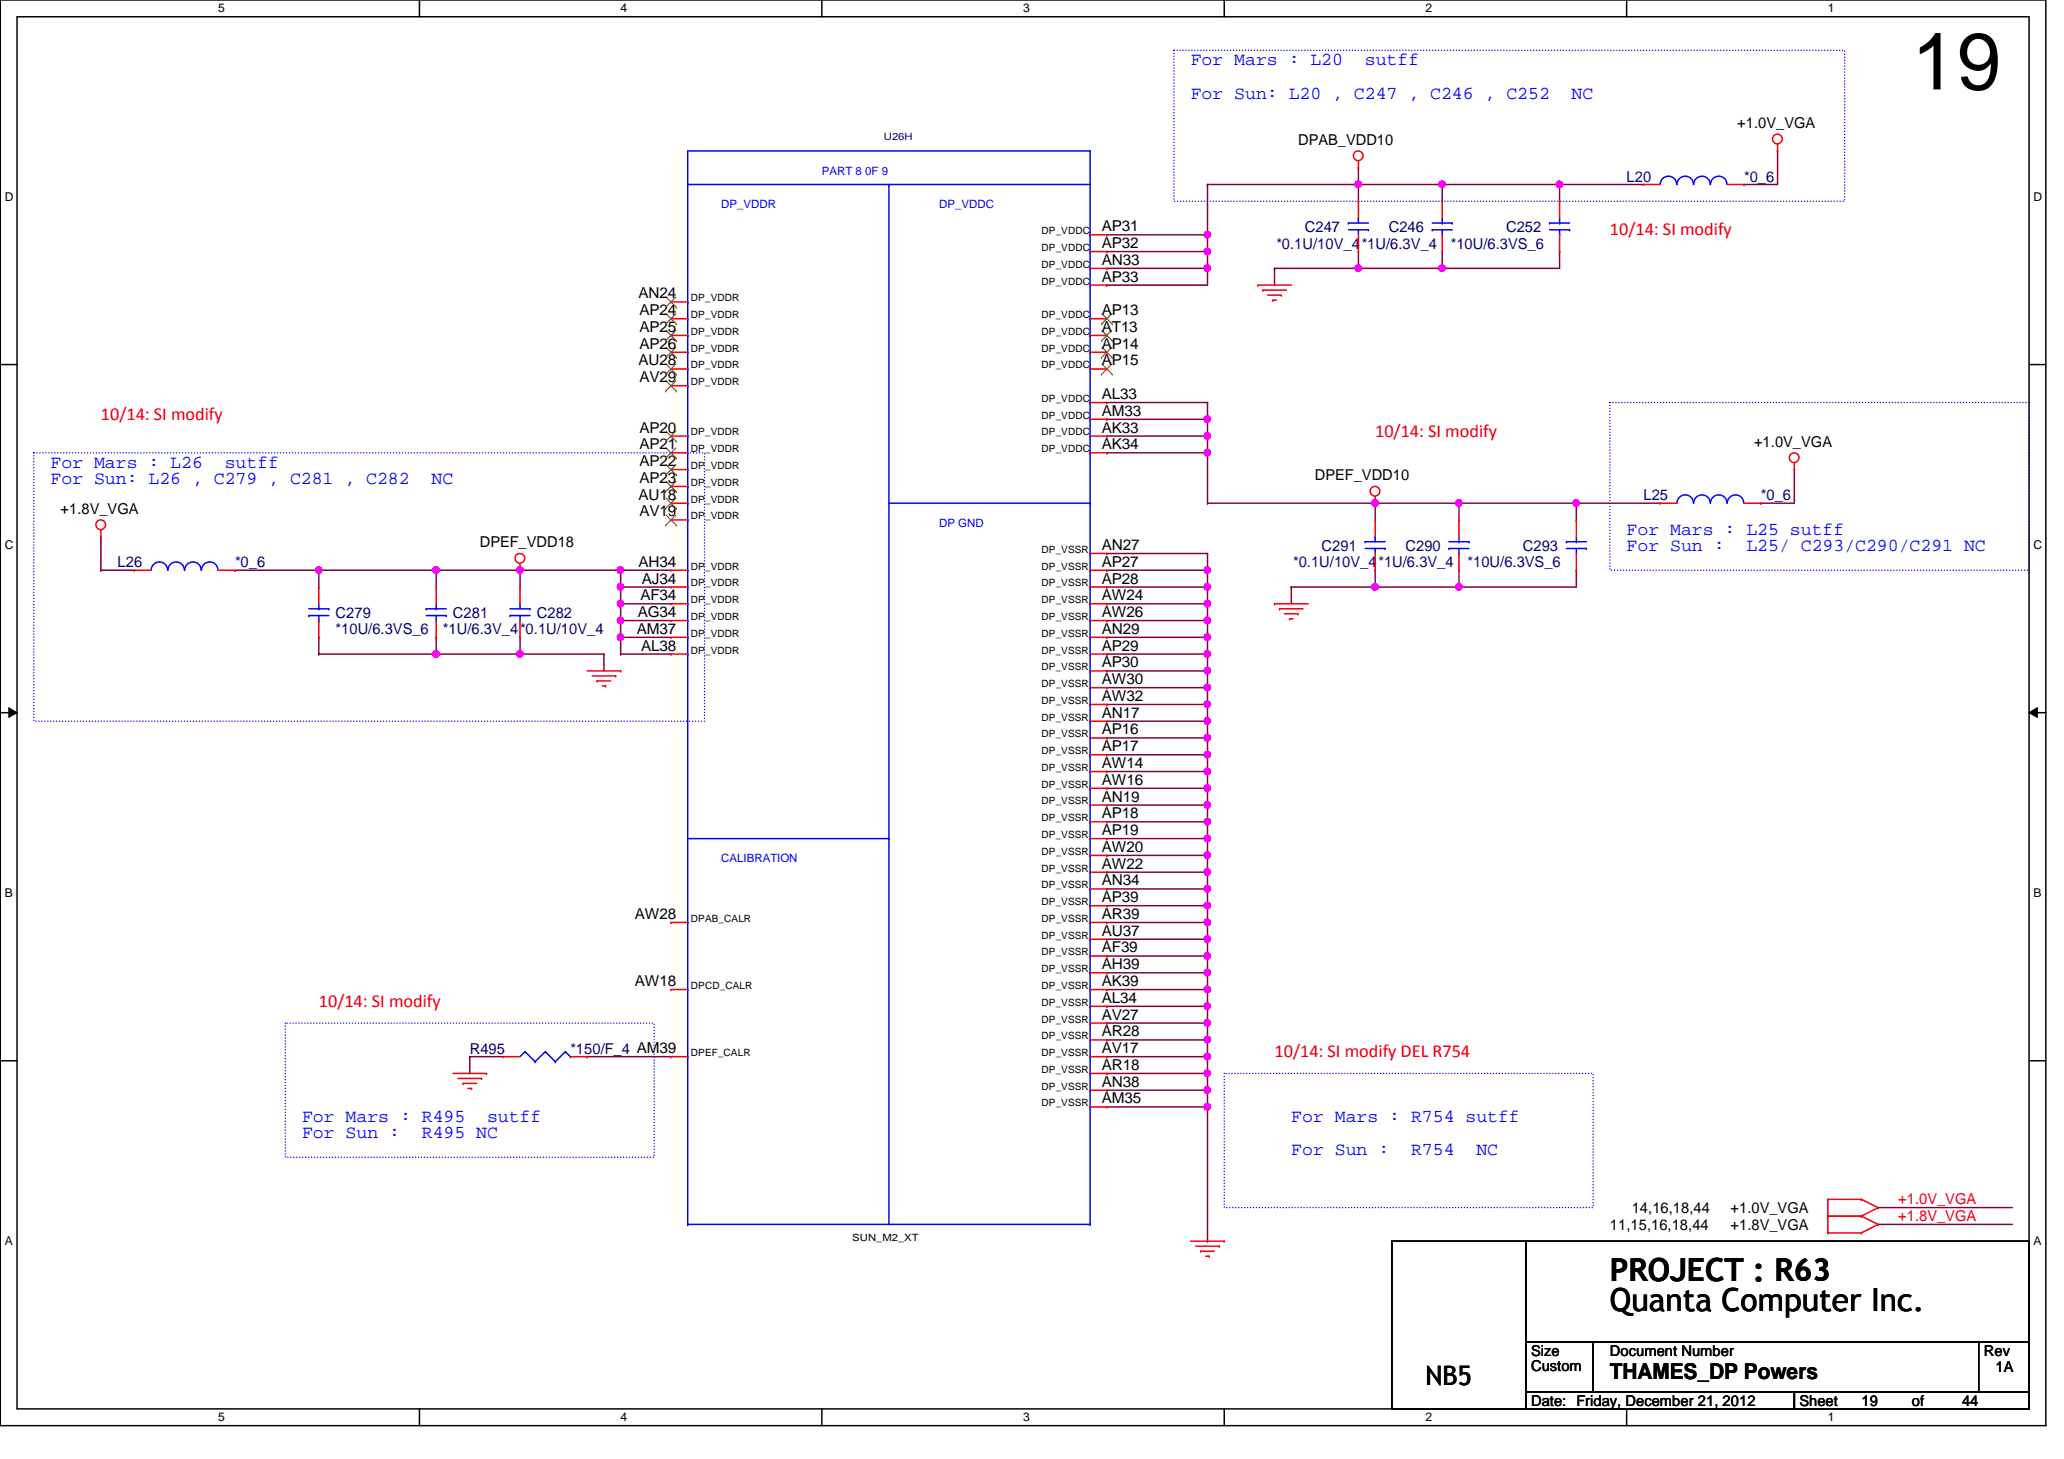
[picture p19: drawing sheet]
<svg xmlns="http://www.w3.org/2000/svg" width="297mm" height="210mm" viewBox="0 0 297 210" stroke-linecap="round" stroke-linejoin="round" font-family="sans-serif">
<defs><g id="words">
<text font-size="11.6" x="275.1" y="12.9">19</text>
<g font-size="4.6">
<text x="231.7" y="184.3">PROJECT : R63</text>
<text x="231.7" y="188.6">Quanta Computer Inc.</text>
</g>
<text font-size="3.9" x="205.1" y="199.2">NB5</text>
<text font-size="3.1" x="231.7" y="198.4">THAMES_DP Powers</text>
<g font-size="2.6" fill="#00f">
<text x="171.4" y="9.4">For Mars : L20</text>
<text x="196.4" y="9.4">sutff</text>
<text x="171.4" y="14.2">For Sun: L20 , C247 , C246 , C252</text>
<text x="226.2" y="14.2">NC</text>
<text x="7.3" y="67.3">For Mars : L26</text>
<text x="7.3" y="69.7">For Sun: L26 , C279 , C281 , C282</text>
<text x="32.3" y="67.3">sutff</text>
<text x="62.1" y="69.7">NC</text>
<text x="234.1" y="76.9">For Mars : L25 sutff</text>
<text x="234.1" y="79.3">For Sun :</text>
<text x="251.3" y="79.3">L25/ C293/C290/C291 NC</text>
<text x="43.5" y="161.4">For Mars : R495</text>
<text x="70.1" y="161.4">sutff</text>
<text x="185.8" y="161.4">For Mars : R754 sutff</text>
<text x="43.5" y="163.8">For Sun :</text>
<text x="60.7" y="163.8">R495 NC</text>
<text x="185.8" y="166.2">For Sun :</text>
<text x="203.1" y="166.2">R754</text>
<text x="212.5" y="166.2">NC</text>
</g>
<g font-size="2.6" fill="#f00">
<text x="231.7" y="33.9">10/14: SI modify</text>
<text x="14.5" y="60.4">10/14: SI modify</text>
<text x="197.9" y="62.8">10/14: SI modify</text>
<text x="45.9" y="144.9">10/14: SI modify</text>
<text x="183.4" y="152.1">10/14: SI modify DEL R754</text>
</g>
<g font-size="2.2">
<text x="186.8" y="20.8">DPAB_VDD10</text>
<text x="250" y="18.4">+1.0V_VGA</text>
<text x="158.6" y="35.7">AP32</text>
<text x="158.6" y="33.3">AP31</text>
<text x="158.6" y="40.5">AP33</text>
<text x="158.6" y="38.1">AN33</text>
<text x="91.9" y="42.9">AN24</text>
<text x="92" y="47.8">AP25</text>
<text x="92" y="45.3">AP24</text>
<text x="158.6" y="47.8">AT13</text>
<text x="158.6" y="45.3">AP13</text>
<text x="91.9" y="52.6">AU28</text>
<text x="92" y="50.2">AP26</text>
<text x="158.6" y="52.6">AP15</text>
<text x="158.6" y="50.2">AP14</text>
<text x="92" y="55">AV29</text>
<text x="158.6" y="59.8">AM33</text>
<text x="158.6" y="57.4">AL33</text>
<text x="92" y="64.6">AP21</text>
<text x="92" y="62.2">AP20</text>
<text x="158.6" y="64.6">AK34</text>
<text x="158.6" y="62.2">AK33</text>
<text x="252.4" y="64.3">+1.0V_VGA</text>
<text x="91.9" y="71.9">AU18</text>
<text x="92" y="69.5">AP23</text>
<text x="92" y="67.1">AP22</text>
<text x="189.2" y="69.1">DPEF_VDD10</text>
<text x="8.7" y="73.9">+1.8V_VGA</text>
<text x="92" y="74.3">AV19</text>
<text x="69" y="78.7">DPEF_VDD18</text>
<text x="91.9" y="81.5">AH34</text>
<text x="92.4" y="83.9">AJ34</text>
<text x="158.6" y="83.9">AP28</text>
<text x="158.6" y="81.5">AP27</text>
<text x="158.6" y="79.1">AN27</text>
<text x="91.8" y="88.8">AG34</text>
<text x="92.2" y="86.4">AF34</text>
<text x="158.6" y="88.8">AW26</text>
<text x="158.6" y="86.4">AW24</text>
<text x="91.6" y="91.2">AM37</text>
<text x="92.3" y="93.6">AL38</text>
<text x="158.6" y="93.6">AP29</text>
<text x="158.6" y="91.2">AN29</text>
<text x="158.6" y="100.8">AW32</text>
<text x="158.6" y="98.4">AW30</text>
<text x="158.6" y="96">AP30</text>
<text x="158.6" y="105.7">AP16</text>
<text x="158.6" y="103.3">AN17</text>
<text x="158.6" y="112.9">AW16</text>
<text x="158.6" y="110.5">AW14</text>
<text x="158.6" y="108.1">AP17</text>
<text x="158.6" y="117.7">AP18</text>
<text x="158.6" y="115.3">AN19</text>
<text x="158.6" y="125">AW22</text>
<text x="158.6" y="122.6">AW20</text>
<text x="158.6" y="120.1">AP19</text>
<text x="158.6" y="129.8">AP39</text>
<text x="158.6" y="127.4">AN34</text>
<text x="91.4" y="132.2">AW28</text>
<text x="158.6" y="137">AF39</text>
<text x="158.6" y="134.6">AU37</text>
<text x="158.6" y="132.2">AR39</text>
<text x="91.4" y="141.9">AW18</text>
<text x="158.6" y="141.9">AK39</text>
<text x="158.6" y="139.4">AH39</text>
<text x="158.6" y="149.1">AR28</text>
<text x="158.6" y="146.7">AV27</text>
<text x="158.6" y="144.3">AL34</text>
<text x="158.6" y="153.9">AR18</text>
<text x="158.6" y="151.5">AV17</text>
<text x="158.6" y="158.7">AM35</text>
<text x="158.6" y="156.3">AN38</text>
<text x="231.7" y="177">11,15,16,18,44</text>
<text x="234.8" y="174.5">14,16,18,44</text>
<text x="249" y="177">+1.8V_VGA</text>
<text x="249" y="174.5">+1.0V_VGA</text>
<text x="220.3" y="195">Size</text>
<text x="220.4" y="197.2">Custom</text>
<text x="231.7" y="195">Document Number</text>
<text x="285.5" y="195">Rev</text>
<text x="287.2" y="197.4">1A</text>
<text x="220.4" y="202.3">Date: Friday, December 21, 2012</text>
<text x="259" y="202.3">Sheet</text>
<text x="267.9" y="202.3">19</text>
<text x="275.1" y="202.3">of</text>
<text x="282.4" y="202.3">44</text>
</g>
<g font-size="2.2" fill="#000080">
<text x="234.1" y="26.1">L20</text>
<text x="251" y="26.1">*0_6</text>
<text x="183.7" y="35.8">*0.1U/10V_4</text>
<text x="187.8" y="33.4">C247</text>
<text x="196" y="35.8">*1U/6.3V_4</text>
<text x="199.9" y="33.4">C246</text>
<text x="208.8" y="35.8">*10U/6.3VS_6</text>
<text x="216.7" y="33.4">C252</text>
<text x="236.5" y="72">L25</text>
<text x="253.4" y="72">*0_6</text>
<text x="16.9" y="81.6">L26</text>
<text x="33.8" y="81.6">*0_6</text>
<text x="186.1" y="81.6">*0.1U/10V_4</text>
<text x="190.2" y="79.2">C291</text>
<text x="198.4" y="81.6">*1U/6.3V_4</text>
<text x="202.3" y="79.2">C290</text>
<text x="211.2" y="81.6">*10U/6.3VS_6</text>
<text x="219.2" y="79.2">C293</text>
<text x="48.3" y="88.9">C279</text>
<text x="65.2" y="88.9">C281</text>
<text x="77.3" y="88.9">C282</text>
<text x="48.3" y="91.3">*10U/6.3VS_6</text>
<text x="63.8" y="91.3">*1U/6.3V_4</text>
<text x="74.8" y="91.3">*0.1U/10V_4</text>
<text x="67.6" y="151.6">R495</text>
<text x="82.1" y="151.6">*150/F_4 AM39</text>
</g>
<g font-size="2.2" fill="#f00">
<text x="273.2" y="173.3">+1.0V_VGA</text>
<text x="273.2" y="175.7">+1.8V_VGA</text>
</g>
<g font-size="1.7">
<text x="31.4" y="1.8">5</text>
<text x="89.3" y="1.8">4</text>
<text x="147.2" y="1.8">3</text>
<text x="205.1" y="1.8">2</text>
<text x="263.1" y="1.8">1</text>
<text x=".7" y="29">D</text>
<text x="292.6" y="29">D</text>
<text x=".7" y="79">C</text>
<text x="292.6" y="79">C</text>
<text x=".7" y="129.1">B</text>
<text x="292.6" y="129.1">B</text>
<text x=".7" y="179.2">A</text>
<text x="292.6" y="179.2">A</text>
<text x="31.4" y="204.5">5</text>
<text x="89.3" y="204.5">4</text>
<text x="147.2" y="204.5">3</text>
<text x="205.1" y="204.5">2</text>
<text x="263.1" y="204.5">1</text>
</g>
<g font-size="1.7" fill="#00f">
<text x="103.8" y="30">DP_VDDR</text>
<text x="118.3" y="25.1">PART 8 0F 9</text>
<text x="135.2" y="30">DP_VDDC</text>
<text x="135.2" y="75.8">DP GND</text>
<text x="103.8" y="124.1">CALIBRATION</text>
</g>
<text font-size="1.4" fill="#000080" x="127.2" y="20.2">U26H</text>
<g font-size="1.4">
<text x="149.9" y="33.7">DP_VDDC</text>
<text x="149.9" y="40.9">DP_VDDC</text>
<text x="149.9" y="38.5">DP_VDDC</text>
<text x="149.9" y="36.1">DP_VDDC</text>
<text x="99.4" y="45.8">DP_VDDR</text>
<text x="99.4" y="43.3">DP_VDDR</text>
<text x="149.9" y="45.8">DP_VDDC</text>
<text x="99.4" y="53">DP_VDDR</text>
<text x="99.4" y="50.6">DP_VDDR</text>
<text x="99.4" y="48.2">DP_VDDR</text>
<text x="149.9" y="53">DP_VDDC</text>
<text x="149.9" y="50.6">DP_VDDC</text>
<text x="149.9" y="48.2">DP_VDDC</text>
<text x="99.4" y="55.4">DP_VDDR</text>
<text x="149.9" y="57.8">DP_VDDC</text>
<text x="99.4" y="65.1">DP_VDDR</text>
<text x="99.4" y="62.7">DP_VDDR</text>
<text x="149.9" y="65.1">DP_VDDC</text>
<text x="149.9" y="62.7">DP_VDDC</text>
<text x="149.9" y="60.2">DP_VDDC</text>
<text x="99.4" y="69.9">DP_VDDR</text>
<text x="99.4" y="67.5">DP_VDDR</text>
<text x="99.4" y="74.7">DP_VDDR</text>
<text x="99.4" y="72.3">DP_VDDR</text>
<text x="99.4" y="82">DP_VDDR</text>
<text x="149.9" y="82">DP_VSSR</text>
<text x="149.9" y="79.5">DP_VSSR</text>
<text x="99.4" y="89.2">DP_VDDR</text>
<text x="99.4" y="86.8">DP_VDDR</text>
<text x="99.4" y="84.4">DP_VDDR</text>
<text x="149.9" y="89.2">DP_VSSR</text>
<text x="149.9" y="86.8">DP_VSSR</text>
<text x="149.9" y="84.4">DP_VSSR</text>
<text x="99.4" y="94">DP_VDDR</text>
<text x="99.4" y="91.6">DP_VDDR</text>
<text x="149.9" y="94">DP_VSSR</text>
<text x="149.9" y="91.6">DP_VSSR</text>
<text x="149.9" y="101.3">DP_VSSR</text>
<text x="149.9" y="98.8">DP_VSSR</text>
<text x="149.9" y="96.4">DP_VSSR</text>
<text x="149.9" y="106.1">DP_VSSR</text>
<text x="149.9" y="103.7">DP_VSSR</text>
<text x="149.9" y="113.3">DP_VSSR</text>
<text x="149.9" y="110.9">DP_VSSR</text>
<text x="149.9" y="108.5">DP_VSSR</text>
<text x="149.9" y="118.2">DP_VSSR</text>
<text x="149.9" y="115.7">DP_VSSR</text>
<text x="149.9" y="125.4">DP_VSSR</text>
<text x="149.9" y="123">DP_VSSR</text>
<text x="149.9" y="120.6">DP_VSSR</text>
<text x="149.9" y="130.2">DP_VSSR</text>
<text x="149.9" y="127.8">DP_VSSR</text>
<text x="99.4" y="132.6">DPAB_CALR</text>
<text x="149.9" y="137.5">DP_VSSR</text>
<text x="149.9" y="135">DP_VSSR</text>
<text x="149.9" y="132.6">DP_VSSR</text>
<text x="99.4" y="142.3">DPCD_CALR</text>
<text x="149.9" y="142.3">DP_VSSR</text>
<text x="149.9" y="139.9">DP_VSSR</text>
<text x="149.9" y="149.5">DP_VSSR</text>
<text x="149.9" y="147.1">DP_VSSR</text>
<text x="149.9" y="144.7">DP_VSSR</text>
<text x="99.4" y="151.9">DPEF_CALR</text>
<text x="149.9" y="154.3">DP_VSSR</text>
<text x="149.9" y="151.9">DP_VSSR</text>
<text x="149.9" y="159.2">DP_VSSR</text>
<text x="149.9" y="156.8">DP_VSSR</text>
<text x="122.6" y="178.5">SUN_M2_XT</text>
</g>
</g></defs>
<path d="M0 0h294.4v205.1h-294.4zM2.5 2.4h289.5v200.3h-289.5z" fill="none" stroke="#000" stroke-width=".21"/>
<g fill="#fff">
<path d="M31.4 .3h.9v1.9h-.9z"/>
<path d="M31.4 202.9h.9v2h-.9z"/>
</g>
<path d="M60.4 0v2.4M60.4 202.7v2.4" fill="none" stroke="#000" stroke-width=".21"/>
<g fill="#fff">
<path d="M89.3 .3h1v1.9h-1z"/>
<path d="M89.3 202.9h1v2h-1z"/>
</g>
<path d="M118.3 0v2.4M118.3 202.7v2.4" fill="none" stroke="#000" stroke-width=".21"/>
<g fill="#fff">
<path d="M147.2 .3h1v1.9h-1z"/>
<path d="M147.2 202.9h1v2h-1z"/>
</g>
<path d="M176.2 0v2.4M176.2 202.7v2.4" fill="none" stroke="#000" stroke-width=".21"/>
<g fill="#fff">
<path d="M205.1 .3h1v1.9h-1z"/>
<path d="M205.1 202.9h1v2h-1z"/>
</g>
<path d="M234.1 0v2.4M234.1 202.7v2.4" fill="none" stroke="#000" stroke-width=".21"/>
<g fill="#fff">
<path d="M263.1 .3h.9v1.9h-.9z"/>
<path d="M263.1 202.9h.9v2h-.9z"/>
<path d="M.7 27.4h1.2v1.9h-1.2z"/>
<path d="M292.6 27.4h1.3v1.9h-1.3z"/>
<path d="M.7 77.5h1.2v1.9h-1.2z"/>
<path d="M292.6 77.5h1.3v1.9h-1.3z"/>
</g>
<path d="M0 52.5h2.5M292 52.5h2.4" fill="none" stroke="#000" stroke-width=".21"/>
<g fill="#fff">
<path d="M.7 127.6h1.1v1.9h-1.1z"/>
<path d="M292.6 127.6h1.2v1.9h-1.2z"/>
</g>
<path d="M0 102.5h2.5M292 102.5h2.4" fill="none" stroke="#000" stroke-width=".21"/>
<path d="M1.3 101.8l1.2 .7-1.2 .7zM292 102.5l1.2-.7v1.4z" fill="#000"/>
<path d="M1.3 101.8l1.2 .7-1.2 .7zM292 102.5l1.2-.7v1.4z" fill="none" stroke="#000" stroke-width=".14"/>
<g fill="#fff">
<path d="M.7 177.6h1.1v1.9h-1.1z"/>
<path d="M292.6 177.6h1.2v1.9h-1.2z"/>
</g>
<path d="M0 152.6h2.5M292 152.6h2.4" fill="none" stroke="#000" stroke-width=".21"/>
<path d="M168.9 7.2h96.6v21.8h-96.6zM231.7 57.9h60.3v24.1h-60.3zM4.9 65.2h96.5v38.6h-96.5zM41.1 147.2h53v19.3h-53zM176.2 154.4h53.1v19.3h-53.1z" fill="none" stroke="#00f" stroke-width=".21" stroke-dasharray="0 .4"/>
<path d="M89.3 84.5h.1M89.3 86.9h.1M89.3 84.5h7.3M89.3 86.9h7.3M67.6 152h4.8M67.6 152h.1M67.6 152v2.4M84.5 152h12.1M84.5 152h.1" fill="none" stroke="#800040" stroke-width=".21"/>
<circle cx="89.3" cy="86.8" r=".45" fill="#f0f"/>
<circle cx="89.3" cy="86.8" r=".45" fill="none" stroke="#f0f" stroke-width=".21"/>
<path d="M45.9 82h.1M45.9 82v2.5M62.8 82h.1M62.8 82h12M89.3 89.3h.1M89.3 91.7h.1M89.3 94.1h.1M89.3 89.3h7.3M89.3 91.7h7.3M89.3 94.1h7.3" fill="none" stroke="#800040" stroke-width=".21"/>
<circle cx="62.7" cy="82" r=".45" fill="#f0f"/>
<circle cx="62.7" cy="82" r=".45" fill="none" stroke="#f0f" stroke-width=".21"/>
<path d="M45.9 91.7h.1M45.9 91.7v2.4M62.8 82h.1M62.8 82v2.5M74.8 94.1h12.1M74.8 82h.1M74.8 94.1h.1M74.8 82v2.5" fill="none" stroke="#800040" stroke-width=".21"/>
<circle cx="74.8" cy="94.1" r=".45" fill="#f0f"/>
<circle cx="74.8" cy="94.1" r=".45" fill="none" stroke="#f0f" stroke-width=".21"/>
<path d="M62.8 91.7h.1M62.8 91.7v2.4M74.8 91.7h.1M74.8 91.7v2.4" fill="none" stroke="#800040" stroke-width=".21"/>
<circle cx="62.7" cy="94.1" r=".45" fill="#f0f"/>
<circle cx="62.7" cy="94.1" r=".45" fill="none" stroke="#f0f" stroke-width=".21"/>
<path d="M45.9 94.1h16.9M45.9 82h16.9M45.9 94.1h.1M45.9 82h.1M74.8 82h14.5M74.8 82h.1" fill="none" stroke="#800040" stroke-width=".21"/>
<circle cx="89.3" cy="82" r=".45" fill="#f0f"/>
<circle cx="89.3" cy="82" r=".45" fill="none" stroke="#f0f" stroke-width=".21"/>
<circle cx="74.8" cy="82" r=".45" fill="#f0f"/>
<circle cx="74.8" cy="82" r=".45" fill="none" stroke="#f0f" stroke-width=".21"/>
<path d="M86.9 94.1h.1M86.9 94.1v2.4M89.3 91.7h.1M89.3 82h.1M89.3 89.3h.1M89.3 89.3v4.8M89.3 82h7.3" fill="none" stroke="#800040" stroke-width=".21"/>
<circle cx="89.3" cy="91.7" r=".45" fill="#f0f"/>
<circle cx="89.3" cy="91.7" r=".45" fill="none" stroke="#f0f" stroke-width=".21"/>
<circle cx="89.3" cy="89.3" r=".45" fill="#f0f"/>
<circle cx="89.3" cy="89.3" r=".45" fill="none" stroke="#f0f" stroke-width=".21"/>
<path d="M89.3 86.9h.1M89.3 84.5h.1M89.3 82h.1M89.3 82v7.3" fill="none" stroke="#800040" stroke-width=".21"/>
<circle cx="89.3" cy="84.4" r=".45" fill="#f0f"/>
<circle cx="89.3" cy="84.4" r=".45" fill="none" stroke="#f0f" stroke-width=".21"/>
<path d="M33.8 82h.1M33.8 82h12.1M62.8 94.1h.1M62.8 94.1h12" fill="none" stroke="#800040" stroke-width=".21"/>
<circle cx="45.9" cy="82" r=".45" fill="#f0f"/>
<circle cx="45.9" cy="82" r=".45" fill="none" stroke="#f0f" stroke-width=".21"/>
<path d="M14.5 77.2h.1M14.5 77.2v4.8M159.3 79.6h.1M159.3 79.6h14.5M14.5 82h.1M14.5 82h4.8M159.3 82h.1M159.3 82h14.5" fill="none" stroke="#800040" stroke-width=".21"/>
<circle cx="173.7" cy="82" r=".45" fill="#f0f"/>
<circle cx="173.7" cy="82" r=".45" fill="none" stroke="#f0f" stroke-width=".21"/>
<path d="M159.3 84.5h.1M159.3 84.5h14.5" fill="none" stroke="#800040" stroke-width=".21"/>
<circle cx="173.7" cy="84.4" r=".45" fill="#f0f"/>
<circle cx="173.7" cy="84.4" r=".45" fill="none" stroke="#f0f" stroke-width=".21"/>
<path d="M159.3 86.9h.1M159.3 89.3h.1M159.3 91.7h.1M159.3 94.1h.1M159.3 86.9h14.5M159.3 89.3h14.5M159.3 91.7h14.5M159.3 94.1h14.5" fill="none" stroke="#800040" stroke-width=".21"/>
<circle cx="173.7" cy="94.1" r=".45" fill="#f0f"/>
<circle cx="173.7" cy="94.1" r=".45" fill="none" stroke="#f0f" stroke-width=".21"/>
<path d="M159.3 96.5h.1M159.3 98.9h.1M159.3 96.5h14.5M159.3 98.9h14.5" fill="none" stroke="#800040" stroke-width=".21"/>
<circle cx="173.7" cy="98.9" r=".45" fill="#f0f"/>
<circle cx="173.7" cy="98.9" r=".45" fill="none" stroke="#f0f" stroke-width=".21"/>
<path d="M159.3 101.3h.1M159.3 103.8h.1M159.3 106.2h.1M159.3 108.6h.1M159.3 111h.1M159.3 101.3h14.5M159.3 103.8h14.5M159.3 106.2h14.5M159.3 108.6h14.5M159.3 111h14.5" fill="none" stroke="#800040" stroke-width=".21"/>
<circle cx="173.7" cy="111" r=".45" fill="#f0f"/>
<circle cx="173.7" cy="111" r=".45" fill="none" stroke="#f0f" stroke-width=".21"/>
<path d="M159.3 113.4h.1M159.3 115.8h.1M159.3 118.2h.1M159.3 113.4h14.5M159.3 115.8h14.5M159.3 118.2h14.5" fill="none" stroke="#800040" stroke-width=".21"/>
<circle cx="173.7" cy="118.2" r=".45" fill="#f0f"/>
<circle cx="173.7" cy="118.2" r=".45" fill="none" stroke="#f0f" stroke-width=".21"/>
<path d="M159.3 120.6h.1M159.3 123.1h.1M159.3 120.6h14.5M159.3 123.1h14.5" fill="none" stroke="#800040" stroke-width=".21"/>
<circle cx="173.7" cy="123" r=".45" fill="#f0f"/>
<circle cx="173.7" cy="123" r=".45" fill="none" stroke="#f0f" stroke-width=".21"/>
<path d="M159.3 125.5h.1M159.3 127.9h.1M159.3 130.3h.1M159.3 132.7h.1M159.3 135.1h.1M159.3 137.5h.1M159.3 125.5h14.5M159.3 127.9h14.5M159.3 130.3h14.5M159.3 132.7h14.5M159.3 135.1h14.5M159.3 137.5h14.5" fill="none" stroke="#800040" stroke-width=".21"/>
<circle cx="173.7" cy="137.5" r=".45" fill="#f0f"/>
<circle cx="173.7" cy="137.5" r=".45" fill="none" stroke="#f0f" stroke-width=".21"/>
<path d="M159.3 140h.1M159.3 140h14.5M159.3 142.4h.1M159.3 144.8h.1M159.3 147.2h.1M159.3 149.6h.1M159.3 142.4h14.5M159.3 144.8h14.5M159.3 147.2h14.5M159.3 149.6h14.5" fill="none" stroke="#800040" stroke-width=".21"/>
<circle cx="173.7" cy="149.6" r=".45" fill="#f0f"/>
<circle cx="173.7" cy="149.6" r=".45" fill="none" stroke="#f0f" stroke-width=".21"/>
<path d="M159.3 152h.1M159.3 152h14.5" fill="none" stroke="#800040" stroke-width=".21"/>
<circle cx="173.7" cy="152" r=".45" fill="#f0f"/>
<circle cx="173.7" cy="152" r=".45" fill="none" stroke="#f0f" stroke-width=".21"/>
<path d="M183.4 38.6h.1M183.4 38.6h12.1M159.3 154.4h.1M159.3 156.8h.1M159.3 154.4h14.5M159.3 156.8h14.5" fill="none" stroke="#800040" stroke-width=".21"/>
<circle cx="195.5" cy="38.6" r=".45" fill="#f0f"/>
<circle cx="195.5" cy="38.6" r=".45" fill="none" stroke="#f0f" stroke-width=".21"/>
<path d="M185.8 84.5h12.1M185.8 84.5h.1" fill="none" stroke="#800040" stroke-width=".21"/>
<circle cx="197.9" cy="84.4" r=".45" fill="#f0f"/>
<circle cx="197.9" cy="84.4" r=".45" fill="none" stroke="#f0f" stroke-width=".21"/>
<g fill="none" stroke="#800040" stroke-width=".21">
<path d="M197.9 72.4h.1M197.9 72.4v2.4M197.9 72.4h12.1M210 72.4h.1M210 72.4v2.4M226.9 72.4h.1M226.9 72.4v2.4M197.9 82h.1M197.9 82v2.5M210 82h.1M210 84.5h.1M210 82v2.5"/>
<path d="M226.9 82h.1M226.9 82v2.5h-16.9"/>
</g>
<circle cx="209.9" cy="84.4" r=".45" fill="#f0f"/>
<circle cx="209.9" cy="84.4" r=".45" fill="none" stroke="#f0f" stroke-width=".21"/>
<path d="M173.8 72.4h24.1M173.8 72.4h.1M226.9 72.4h.1M226.9 72.4h12" fill="none" stroke="#800040" stroke-width=".21"/>
<circle cx="197.9" cy="72.4" r=".45" fill="#f0f"/>
<circle cx="197.9" cy="72.4" r=".45" fill="none" stroke="#f0f" stroke-width=".21"/>
<path d="M207.6 38.6h16.8M207.6 38.6h.1M224.4 26.5h.1M224.4 26.5v2.5M185.8 84.5h.1M185.8 84.5v2.4" fill="none" stroke="#800040" stroke-width=".21"/>
<circle cx="207.5" cy="38.6" r=".45" fill="#f0f"/>
<circle cx="207.5" cy="38.6" r=".45" fill="none" stroke="#f0f" stroke-width=".21"/>
<path d="M173.8 26.5h33.8M173.8 26.5h.1M195.5 26.5h.1M195.5 26.5v2.5M224.4 26.5h.1M224.4 26.5h12.1M251 26.5h4.8M251 26.5h.1" fill="none" stroke="#800040" stroke-width=".21"/>
<circle cx="195.5" cy="26.5" r=".45" fill="#f0f"/>
<circle cx="195.5" cy="26.5" r=".45" fill="none" stroke="#f0f" stroke-width=".21"/>
<g fill="none" stroke="#800040" stroke-width=".21">
<path d="M183.4 38.6h.1M183.4 38.6v2.4M195.5 36.2h.1M195.5 24.1h.1M195.5 24.1v2.4M195.5 36.2v2.4M207.6 26.5h16.8M207.6 26.5h.1M207.6 36.2h.1M207.6 26.5v2.5M207.6 36.2v2.4M224.4 36.2h.1"/>
<path d="M224.4 36.2v2.4M255.8 21.7h.1M255.8 21.7v4.8M253.4 72.4h.1M258.2 67.6h.1M258.2 67.6v4.8h-4.8"/>
</g>
<circle cx="224.4" cy="26.5" r=".45" fill="#f0f"/>
<circle cx="224.4" cy="26.5" r=".45" fill="none" stroke="#f0f" stroke-width=".21"/>
<circle cx="207.5" cy="26.5" r=".45" fill="#f0f"/>
<circle cx="207.5" cy="26.5" r=".45" fill="none" stroke="#f0f" stroke-width=".21"/>
<path d="M159.3 33.8h.1M159.3 36.2h.1M159.3 38.6h.1M159.3 38.6h14.5M159.3 33.8h14.5M159.3 36.2h14.5M195.5 38.6h.1M195.5 38.6h12.1" fill="none" stroke="#800040" stroke-width=".21"/>
<circle cx="173.7" cy="38.6" r=".45" fill="#f0f"/>
<circle cx="173.7" cy="38.6" r=".45" fill="none" stroke="#f0f" stroke-width=".21"/>
<g fill="none" stroke="#800040" stroke-width=".21">
<path d="M173.8 38.6h.1M173.8 26.5h.1M173.8 38.6v2.4h-14.5M173.8 26.5v7.3M159.3 41h.1M159.3 57.9h.1M159.3 57.9h14.5M159.3 60.3h.1M159.3 62.7h.1M159.3 65.2h.1M159.3 60.3h14.5M159.3 62.7h14.5"/>
<path d="M159.3 65.2h14.5"/>
</g>
<circle cx="173.7" cy="33.8" r=".45" fill="#f0f"/>
<circle cx="173.7" cy="33.8" r=".45" fill="none" stroke="#f0f" stroke-width=".21"/>
<path d="M173.8 36.2h.1M173.8 33.8h.1M173.8 33.8v4.8" fill="none" stroke="#800040" stroke-width=".21"/>
<circle cx="173.7" cy="36.2" r=".45" fill="#f0f"/>
<circle cx="173.7" cy="36.2" r=".45" fill="none" stroke="#f0f" stroke-width=".21"/>
<path d="M210 72.4h.1M210 72.4h16.9M197.9 84.5h.1M197.9 84.5h12.1" fill="none" stroke="#800040" stroke-width=".21"/>
<circle cx="226.8" cy="72.4" r=".45" fill="#f0f"/>
<circle cx="226.8" cy="72.4" r=".45" fill="none" stroke="#f0f" stroke-width=".21"/>
<circle cx="209.9" cy="72.4" r=".45" fill="#f0f"/>
<circle cx="209.9" cy="72.4" r=".45" fill="none" stroke="#f0f" stroke-width=".21"/>
<path d="M173.8 57.9h.1M173.8 57.9v2.4" fill="none" stroke="#800040" stroke-width=".21"/>
<circle cx="173.7" cy="60.3" r=".45" fill="#f0f"/>
<circle cx="173.7" cy="60.3" r=".45" fill="none" stroke="#f0f" stroke-width=".21"/>
<path d="M173.8 62.7h.1M173.8 62.7v2.5" fill="none" stroke="#800040" stroke-width=".21"/>
<circle cx="173.7" cy="65.1" r=".45" fill="#f0f"/>
<circle cx="173.7" cy="65.1" r=".45" fill="none" stroke="#f0f" stroke-width=".21"/>
<circle cx="173.7" cy="62.7" r=".45" fill="#f0f"/>
<circle cx="173.7" cy="62.7" r=".45" fill="none" stroke="#f0f" stroke-width=".21"/>
<path d="M173.8 65.2h.1M173.8 65.2v7.2M173.8 82h.1M173.8 82v2.5M173.8 115.8h.1M173.8 115.8v2.4M173.8 137.5h.1M173.8 137.5v2.5M173.8 154.4h.1M173.8 154.4v2.4" fill="none" stroke="#800040" stroke-width=".21"/>
<circle cx="173.7" cy="156.8" r=".45" fill="#f0f"/>
<circle cx="173.7" cy="156.8" r=".45" fill="none" stroke="#f0f" stroke-width=".21"/>
<circle cx="173.7" cy="154.4" r=".45" fill="#f0f"/>
<circle cx="173.7" cy="154.4" r=".45" fill="none" stroke="#f0f" stroke-width=".21"/>
<path d="M173.8 125.5h.1M173.8 125.5v2.4M173.8 152h.1M173.8 152v2.4" fill="none" stroke="#800040" stroke-width=".21"/>
<circle cx="173.7" cy="125.4" r=".45" fill="#f0f"/>
<circle cx="173.7" cy="125.4" r=".45" fill="none" stroke="#f0f" stroke-width=".21"/>
<path d="M173.8 60.3h.1M173.8 60.3v2.4M173.8 98.9h.1M173.8 98.9v2.4M173.8 108.6h.1M173.8 108.6v2.4M173.8 140h.1M173.8 140v2.4" fill="none" stroke="#800040" stroke-width=".21"/>
<circle cx="173.7" cy="142.3" r=".45" fill="#f0f"/>
<circle cx="173.7" cy="142.3" r=".45" fill="none" stroke="#f0f" stroke-width=".21"/>
<circle cx="173.7" cy="139.9" r=".45" fill="#f0f"/>
<circle cx="173.7" cy="139.9" r=".45" fill="none" stroke="#f0f" stroke-width=".21"/>
<path d="M173.8 130.3h.1M173.8 130.3v2.4" fill="none" stroke="#800040" stroke-width=".21"/>
<circle cx="173.7" cy="132.7" r=".45" fill="#f0f"/>
<circle cx="173.7" cy="132.7" r=".45" fill="none" stroke="#f0f" stroke-width=".21"/>
<circle cx="173.7" cy="130.3" r=".45" fill="#f0f"/>
<circle cx="173.7" cy="130.3" r=".45" fill="none" stroke="#f0f" stroke-width=".21"/>
<path d="M173.8 111h.1M173.8 106.2h.1M173.8 106.2v2.4M173.8 111v2.4M173.8 123.1h.1M173.8 123.1v2.4" fill="none" stroke="#800040" stroke-width=".21"/>
<circle cx="173.7" cy="108.6" r=".45" fill="#f0f"/>
<circle cx="173.7" cy="108.6" r=".45" fill="none" stroke="#f0f" stroke-width=".21"/>
<path d="M173.8 96.5h.1M173.8 91.7h.1M173.8 91.7v2.4M173.8 96.5v2.4" fill="none" stroke="#800040" stroke-width=".21"/>
<circle cx="173.7" cy="91.7" r=".45" fill="#f0f"/>
<circle cx="173.7" cy="91.7" r=".45" fill="none" stroke="#f0f" stroke-width=".21"/>
<path d="M173.8 79.6h.1M173.8 79.6v2.4M173.8 84.5h.1M173.8 89.3h.1M173.8 84.5v2.4M173.8 89.3v2.4M173.8 132.7h.1M173.8 132.7v2.4M173.8 159.3h.1M173.8 142.4h.1M173.8 142.4v2.4M173.8 156.8v2.5" fill="none" stroke="#800040" stroke-width=".21"/>
<circle cx="173.7" cy="135.1" r=".45" fill="#f0f"/>
<circle cx="173.7" cy="135.1" r=".45" fill="none" stroke="#f0f" stroke-width=".21"/>
<path d="M173.8 118.2h.1M173.8 118.2v2.4" fill="none" stroke="#800040" stroke-width=".21"/>
<circle cx="173.7" cy="120.6" r=".45" fill="#f0f"/>
<circle cx="173.7" cy="120.6" r=".45" fill="none" stroke="#f0f" stroke-width=".21"/>
<path d="M173.8 113.4h.1M173.8 113.4v2.4" fill="none" stroke="#800040" stroke-width=".21"/>
<circle cx="173.7" cy="115.8" r=".45" fill="#f0f"/>
<circle cx="173.7" cy="115.8" r=".45" fill="none" stroke="#f0f" stroke-width=".21"/>
<circle cx="173.7" cy="113.4" r=".45" fill="#f0f"/>
<circle cx="173.7" cy="113.4" r=".45" fill="none" stroke="#f0f" stroke-width=".21"/>
<path d="M173.8 103.8h.1M173.8 103.8v2.4M173.8 149.6h.1M173.8 149.6v2.4" fill="none" stroke="#800040" stroke-width=".21"/>
<circle cx="173.7" cy="106.1" r=".45" fill="#f0f"/>
<circle cx="173.7" cy="106.1" r=".45" fill="none" stroke="#f0f" stroke-width=".21"/>
<circle cx="173.7" cy="103.7" r=".45" fill="#f0f"/>
<circle cx="173.7" cy="103.7" r=".45" fill="none" stroke="#f0f" stroke-width=".21"/>
<path d="M173.8 101.3h.1M173.8 101.3v2.5" fill="none" stroke="#800040" stroke-width=".21"/>
<circle cx="173.7" cy="101.3" r=".45" fill="#f0f"/>
<circle cx="173.7" cy="101.3" r=".45" fill="none" stroke="#f0f" stroke-width=".21"/>
<path d="M173.8 94.1h.1M173.8 94.1v2.4" fill="none" stroke="#800040" stroke-width=".21"/>
<circle cx="173.7" cy="96.5" r=".45" fill="#f0f"/>
<circle cx="173.7" cy="96.5" r=".45" fill="none" stroke="#f0f" stroke-width=".21"/>
<path d="M173.8 86.9h.1M173.8 86.9v2.4M173.8 120.6h.1M173.8 120.6v2.5M173.8 147.2h.1M173.8 147.2v2.4" fill="none" stroke="#800040" stroke-width=".21"/>
<circle cx="173.7" cy="89.3" r=".45" fill="#f0f"/>
<circle cx="173.7" cy="89.3" r=".45" fill="none" stroke="#f0f" stroke-width=".21"/>
<circle cx="173.7" cy="86.8" r=".45" fill="#f0f"/>
<circle cx="173.7" cy="86.8" r=".45" fill="none" stroke="#f0f" stroke-width=".21"/>
<path d="M173.8 144.8h.1M173.8 144.8v2.4" fill="none" stroke="#800040" stroke-width=".21"/>
<circle cx="173.7" cy="147.2" r=".45" fill="#f0f"/>
<circle cx="173.7" cy="147.2" r=".45" fill="none" stroke="#f0f" stroke-width=".21"/>
<circle cx="173.7" cy="144.8" r=".45" fill="#f0f"/>
<circle cx="173.7" cy="144.8" r=".45" fill="none" stroke="#f0f" stroke-width=".21"/>
<path d="M173.8 127.9h.1M173.8 127.9v2.4" fill="none" stroke="#800040" stroke-width=".21"/>
<circle cx="173.7" cy="127.9" r=".45" fill="#f0f"/>
<circle cx="173.7" cy="127.9" r=".45" fill="none" stroke="#f0f" stroke-width=".21"/>
<path d="M173.8 159.3v19.3M173.8 178.6h.1M270.3 176.1h.1M270.3 173.7h.1M270.3 176.1h19.3M270.3 173.7h19.3" fill="none" stroke="#800040" stroke-width=".21"/>
<circle cx="173.7" cy="159.2" r=".45" fill="#f0f"/>
<circle cx="173.7" cy="159.2" r=".45" fill="none" stroke="#f0f" stroke-width=".21"/>
<path d="M173.8 135.1h.1M173.8 135.1v2.4M159.3 159.3h14.5M173.8 159.3h.1" fill="none" stroke="#800040" stroke-width=".21"/>
<g fill="none" stroke="#f00" stroke-width=".21">
<path d="M156.9 38.6h2.4M156.9 36.2h2.4M156.9 33.8h2.4M159.3 38.6h.1M159.3 36.2h.1M159.3 33.8h.1M195.5 24.1h.1M195.5 36.2h.1M195.5 29h.1M195.5 23.2v.9M195.5 29v2.4M195.5 33.8v2.4"/>
<path d="M207.6 29h.1M207.6 36.2h.1M207.6 29v2.4M207.6 33.8v2.4M224.4 29h.1M224.4 36.2h.1M224.4 29v2.4M224.4 33.8v2.4M236.5 26.5h.1M236.5 26.5h2.4M248.6 26.5h2.4M251 26.5h.1"/>
<path d="M255.8 21.7h.1M255.8 20.7v1M96.6 55.5h2.4M96.6 53.1h2.4M96.6 50.7h2.4M96.6 48.3h2.4M96.6 45.8h2.4M96.6 43.4h2.4M96.6 55.5h.1M96.6 53.1h.1M96.6 50.7h.1M96.6 48.3h.1"/>
<path d="M96.6 45.8h.1M96.6 43.4h.1M156.9 41h2.4M156.9 53.1h2.4M156.9 50.7h2.4M156.9 48.3h2.4M156.9 45.8h2.4M156.9 57.9h2.4M159.3 57.9h.1M159.3 53.1h.1M159.3 50.7h.1M159.3 48.3h.1"/>
<path d="M159.3 45.8h.1M159.3 41h.1M181 41h.1M181 41h4.8M181.7 41.7h3.4M181.7 41.7h.1M182.5 42.5h1.9M183.2 43.2h.5M183.2 43.2h.1M184.4 42.5h.1M14.5 77.2h.1M14.5 76.2v1"/>
<path d="M96.6 72.4h2.4M96.6 74.8h2.4M96.6 70h2.4M96.6 67.6h2.4M96.6 65.2h2.4M96.6 62.7h2.4M96.6 74.8h.1M96.6 72.4h.1M96.6 70h.1M96.6 67.6h.1M96.6 65.2h.1M96.6 62.7h.1"/>
<path d="M156.9 65.2h2.4M156.9 62.7h2.4M156.9 79.6h2.4M156.9 60.3h2.4M159.3 79.6h.1M159.3 65.2h.1M159.3 62.7h.1M159.3 60.3h.1M197.9 72.4h.1M197.9 74.8h.1M197.9 71.4v1M197.9 74.8v2.4"/>
<path d="M197.9 79.6v2.4M210 74.8h.1M210 74.8v2.4M210 79.6v2.4M226.9 74.8h.1M226.9 74.8v2.4M226.9 79.6v2.4M238.9 72.4h2.4M238.9 72.4h.1M251 72.4h2.4M253.4 72.4h.1M258.2 67.6h.1"/>
<path d="M258.2 66.6v1M19.3 82h.1M19.3 82h2.5M31.4 82h2.4M33.8 82h.1M45.9 84.5h.1M45.9 91.7h.1M45.9 84.5v2.4M45.9 89.3v2.4M62.8 84.5h.1M62.8 91.7h.1M62.8 84.5v2.4"/>
<path d="M62.8 89.3v2.4M74.8 82h.1M74.8 91.7h.1M74.8 84.5h.1M74.8 81.1v.9M74.8 84.5v2.4M74.8 89.3v2.4M84.5 96.5h4.8M85.2 97.2h3.4M85.9 98h2M85.9 98h.1M86.7 98.7h.5"/>
<path d="M87.2 98.7h.1M88.6 97.2h.1M89.3 96.5h.1M96.6 86.9h2.4M96.6 82h2.4M96.6 94.1h2.4M96.6 91.7h2.4M96.6 89.3h2.4M96.6 84.5h2.4M96.6 94.1h.1M96.6 91.7h.1M96.6 89.3h.1"/>
<path d="M96.6 86.9h.1M96.6 84.5h.1M96.6 82h.1M156.9 96.5h2.4M156.9 86.9h2.4M156.9 82h2.4M156.9 94.1h2.4M156.9 91.7h2.4M156.9 89.3h2.4M156.9 84.5h2.4M156.9 98.9h2.4M159.3 98.9h.1"/>
<path d="M159.3 96.5h.1M159.3 94.1h.1M159.3 91.7h.1M159.3 89.3h.1M159.3 86.9h.1M159.3 84.5h.1M159.3 82h.1M183.4 86.9h4.9M183.4 86.9h.1M184.1 87.6h.1M184.1 87.6h3.4M184.9 88.3h1.9"/>
<path d="M185.6 89h.1M185.6 89h.5M186.8 88.3h.1M197.9 82h.1M210 82h.1M226.9 82h.1M156.9 118.2h2.4M156.9 115.8h2.4M156.9 113.4h2.4M156.9 111h2.4M156.9 108.6h2.4M156.9 106.2h2.4"/>
<path d="M156.9 103.8h2.4M156.9 101.3h2.4M159.3 118.2h.1M159.3 115.8h.1M159.3 113.4h.1M159.3 111h.1M159.3 108.6h.1M159.3 106.2h.1M159.3 103.8h.1M159.3 101.3h.1M96.6 132.7h2.4M96.6 132.7h.1"/>
<path d="M156.9 132.7h2.4M156.9 140h2.4M156.9 137.5h2.4M156.9 135.1h2.4M156.9 130.3h2.4M156.9 127.9h2.4M156.9 125.5h2.4M156.9 123.1h2.4M156.9 120.6h2.4M159.3 140h.1M159.3 137.5h.1M159.3 135.1h.1"/>
<path d="M159.3 132.7h.1M159.3 130.3h.1M159.3 127.9h.1M159.3 125.5h.1M159.3 123.1h.1M159.3 120.6h.1M65.2 154.4h4.8M65.9 155.2h3.4M66.6 155.9h2M66.6 155.9h.1M67.3 156.6h.6M67.9 156.6h.1"/>
<path d="M69.3 155.2h.1M70 154.4h.1M72.4 152h.1M72.4 152h2.4M82.1 152h2.4M84.5 152h.1M96.6 152h2.4M96.6 142.4h2.4M96.6 152h.1M96.6 142.4h.1M156.9 154.4h2.4M156.9 152h2.4"/>
<path d="M156.9 142.4h2.4M156.9 159.3h2.4M156.9 156.8h2.4M156.9 149.6h2.4M156.9 147.2h2.4M156.9 144.8h2.4M159.3 159.3h.1M159.3 156.8h.1M159.3 154.4h.1M159.3 152h.1M159.3 149.6h.1M159.3 147.2h.1"/>
<path d="M159.3 144.8h.1M159.3 142.4h.1M171.4 178.6h4.8M172.1 179.3h3.4M175.5 179.3h.1M176.2 178.6h.1M263.1 177.4h.1M263.1 175h.1M263.1 172.6h.1M263.1 175h4.8M263.1 172.6v4.8M263.1 172.6h4.8"/>
<path d="M263.1 177.4h4.8M267.9 175h.1M267.9 177.4h.1M267.9 172.6h.1M267.9 175l2.4 1.1M267.9 172.6l2.4 1.1M270.3 176.1h.1M270.3 173.7h.1M270.3 176.1l-2.4 1.3M270.3 173.7l-2.4 1.3M172.8 180h1.9M172.8 180h.1"/>
<path d="M173.5 180.7h.5M174 180.7h.1"/>
<circle cx="255.8" cy="20" r=".7"/>
<circle cx="195.5" cy="22.4" r=".7"/>
<circle cx="14.5" cy="75.5" r=".7"/>
<circle cx="197.9" cy="70.7" r=".7"/>
<circle cx="258.2" cy="65.8" r=".7"/>
<circle cx="74.8" cy="80.3" r=".7"/>
</g>
<path d="M200.3 178.6h19.3v24.1h-19.3zM219.6 178.6h72.4v14.4h-72.4zM219.6 193h9.7v7.3h-9.7zM229.3 193h62.7v7.3h-62.7zM284.8 193h7.2v7.3h-7.2zM219.6 200.3h38.6v2.4h-38.6zM258.2 200.3h33.8v2.4h-33.8z" fill="none" stroke="#000" stroke-width=".21"/>
<g fill="none" stroke="#00f" stroke-width=".21">
<path d="M99 26.5h.1M99 26.5h57.9M127.9 26.5h.1M127.9 26.5v149.6M156.9 21.7h-57.9v154.4M156.9 38.6h.1M156.9 36.2h.1M156.9 33.8h.1M156.9 21.7h.1M156.9 21.7v154.4M194.1 32.1h.1M194.1 33.1h2.8"/>
<path d="M194.1 32.1h2.8M195.5 33.1h.1M195.5 31.4h.1M195.5 31.4v.7M195.5 33.1v.7M196.9 33.1h.1M206.1 33.1h2.9M206.1 33.1h.1M206.1 32.1h2.9M207.6 32.1h.1M207.6 33.8h.1M207.6 31.4v.7"/>
<path d="M207.6 33.1v.7M209 32.1h.1M223 32.1h2.9M223 32.1h.1M223 33.1h2.9M224.4 32.1h.1M224.4 33.8h.1M224.4 31.4v.7M224.4 33.1v.7M225.9 33.1h.1M238.9 26.5a1.19 1.19 0 0 1 1.2-1.1 1.19 1.19 0 0 1 1.2 1.1M241.3 26.5a1.19 1.19 0 0 1 1.2-1.1 1.19 1.19 0 0 1 1.2 1.1"/>
<path d="M243.8 26.5a1.19 1.19 0 0 1 1.1-1.1 1.19 1.19 0 0 1 1.2 1.1M246.2 26.5a1.19 1.19 0 0 1 1.2-1.1 1.19 1.19 0 0 1 1.1 1.1M99 50.7h.1M99 48.3h.1M99 55.5h.1M99 45.8h.1M99 43.4h.1M99 53.1h.1M156.9 57.9h.1M156.9 53.1h.1M156.9 50.7h.1M156.9 48.3h.1"/>
<path d="M156.9 45.8h.1M156.9 41h.1M99 70h.1M99 67.6h.1M99 74.8h.1M99 65.2h.1M99 62.7h.1M99 72.4h.1M127.9 72.4h29M156.9 65.2h.1M156.9 62.7h.1M156.9 60.3h.1"/>
<path d="M156.9 79.6h.1M156.9 72.4h.1M196.5 77.9h2.8M196.5 77.9h.1M196.5 78.9h2.8M197.9 78.9h.1M197.9 77.2h.1M197.9 77.2v.7M197.9 78.9v.7M199.3 78.9h.1M208.5 78.9h.1M208.5 77.9h2.9"/>
<path d="M208.5 78.9h2.9M210 77.9h.1M210 79.6h.1M210 77.2v.7M210 78.9v.7M211.4 77.9h.1M225.4 77.9h.1M225.4 78.9h2.9M225.4 77.9h2.9M226.9 77.9h.1M226.9 79.6h.1M226.9 77.2v.7"/>
<path d="M226.9 78.9v.7M228.3 78.9h.1M241.3 72.4a1.19 1.19 0 0 1 1.2-1.2 1.19 1.19 0 0 1 1.2 1.2M243.8 72.4a1.19 1.19 0 0 1 1.1-1.2 1.19 1.19 0 0 1 1.2 1.2M246.2 72.4a1.19 1.19 0 0 1 1.2-1.2 1.19 1.19 0 0 1 1.1 1.2M248.6 72.4a1.19 1.19 0 0 1 1.2-1.2 1.19 1.19 0 0 1 1.1 1.2M21.8 82a1.19 1.19 0 0 1 1.1-1.1 1.19 1.19 0 0 1 1.2 1.1M24.2 82a1.19 1.19 0 0 1 1.2-1.1 1.19 1.19 0 0 1 1.1 1.1M26.6 82a1.19 1.19 0 0 1 1.2-1.1 1.19 1.19 0 0 1 1.2 1.1M29 82a1.19 1.19 0 0 1 1.2-1.1 1.19 1.19 0 0 1 1.2 1.1M44.4 88.6h.1M44.4 87.6h2.9"/>
<path d="M44.4 88.6h2.9M45.9 87.6h.1M45.9 89.3h.1M45.9 86.9v.7M45.9 88.6v.7M47.3 87.6h.1M61.3 87.6h2.9M61.3 87.6h.1M61.3 88.6h2.9M62.8 87.6h.1M62.8 89.3h.1M62.8 86.9v.7"/>
<path d="M62.8 88.6v.7M64.2 88.6h.1M73.4 88.6h.1M73.4 87.6h2.9M73.4 88.6h2.9M74.8 88.6h.1M74.8 86.9h.1M74.8 86.9v.7M74.8 88.6v.7M76.3 87.6h.1M99 89.3h.1M99 86.9h.1"/>
<path d="M99 94.1h.1M99 84.5h.1M99 82h.1M99 91.7h.1M156.9 98.9h.1M156.9 96.5h.1M156.9 94.1h.1M156.9 91.7h.1M156.9 89.3h.1M156.9 86.9h.1M156.9 84.5h.1M156.9 82h.1"/>
<path d="M156.9 118.2h.1M156.9 115.8h.1M156.9 113.4h.1M156.9 111h.1M156.9 108.6h.1M156.9 106.2h.1M156.9 103.8h.1M156.9 101.3h.1M99 132.7h.1M99 120.6h28.9M127.9 120.6h.1M156.9 140h.1"/>
<path d="M156.9 137.5h.1M156.9 135.1h.1M156.9 132.7h.1M156.9 130.3h.1M156.9 127.9h.1M156.9 125.5h.1M156.9 123.1h.1M156.9 120.6h.1M75.6 151.3h.1M75.6 151.3l1.4 1.4M75.6 151.3l-.8 .7M77 152.7h.1"/>
<path d="M78.5 151.3h.1M78.5 151.3l1.4 1.4M78.5 151.3l-1.5 1.4M79.9 152.7h.1M81.4 151.3l-1.5 1.4M81.4 151.3h.1M81.4 151.3l.7 .7M82.1 152h.1M99 152h.1M99 142.4h.1M156.9 144.8h.1M156.9 142.4h.1"/>
<path d="M156.9 159.3h.1M156.9 156.8h.1M156.9 154.4h.1M156.9 152h.1M156.9 149.6h.1M156.9 147.2h.1M99 176.1h.1M99 176.1h57.9M156.9 176.1h.1"/>
</g>
<g fill="none" stroke="#804000" stroke-width=".14">
<path d="M95.8 56.3h.1M95.8 53.8h.1M95.8 51.4h.1M95.8 49h.1M95.8 46.6h.1M95.8 44.2h.1M95.8 54.8l1.5 1.5M95.8 52.4l1.5 1.4M95.8 50l1.5 1.4M95.8 47.5l1.5 1.5M95.8 45.1l1.5 1.5M95.8 42.7l1.5 1.5"/>
<path d="M97.3 54.8l-1.5 1.5M97.3 52.4l-1.5 1.4M97.3 50l-1.5 1.4M97.3 47.5l-1.5 1.5M97.3 45.1l-1.5 1.5M97.3 42.7l-1.5 1.5M97.3 56.3h.1M97.3 53.8h.1M97.3 51.4h.1M97.3 49h.1M97.3 46.6h.1M97.3 44.2h.1"/>
<path d="M158.5 53.8h.1M158.5 51.4h.1M158.5 49h.1M158.5 46.6h.1M158.6 52.4l1.5 1.4M158.6 50l1.5 1.4M158.6 47.5l1.5 1.5M158.6 45.1l1.5 1.5M160 52.4l-1.5 1.4M160 50l-1.5 1.4M160 47.5l-1.5 1.5M160 45.1l-1.5 1.5"/>
<path d="M160.1 53.8h.1M160.1 51.4h.1M160.1 49h.1M160.1 46.6h.1M95.8 75.6h.1M95.8 73.2h.1M95.8 70.7h.1M95.8 68.3h.1M95.8 65.9h.1M95.8 63.5h.1M95.8 74.1l1.5 1.5M95.8 71.7l1.5 1.5"/>
<path d="M95.8 69.3l1.5 1.4M95.8 66.8l1.5 1.5M95.8 64.4l1.5 1.5M95.8 62l1.5 1.5M97.3 74.1l-1.5 1.5M97.3 71.7l-1.5 1.5M97.3 69.3l-1.5 1.4M97.3 66.8l-1.5 1.5M97.3 64.4l-1.5 1.5M97.3 62l-1.5 1.5M97.3 75.6h.1M97.3 73.2h.1"/>
<path d="M97.3 70.7h.1M97.3 68.3h.1M97.3 65.9h.1M97.3 63.5h.1"/>
</g>
<circle cx="89.3" cy="86.8" r=".45" fill="#f0f"/>
<circle cx="89.3" cy="86.8" r=".45" fill="none" stroke="#f0f" stroke-width=".21"/>
<circle cx="62.7" cy="82" r=".45" fill="#f0f"/>
<circle cx="62.7" cy="82" r=".45" fill="none" stroke="#f0f" stroke-width=".21"/>
<circle cx="74.8" cy="94.1" r=".45" fill="#f0f"/>
<circle cx="74.8" cy="94.1" r=".45" fill="none" stroke="#f0f" stroke-width=".21"/>
<circle cx="62.7" cy="94.1" r=".45" fill="#f0f"/>
<circle cx="62.7" cy="94.1" r=".45" fill="none" stroke="#f0f" stroke-width=".21"/>
<circle cx="89.3" cy="82" r=".45" fill="#f0f"/>
<circle cx="89.3" cy="82" r=".45" fill="none" stroke="#f0f" stroke-width=".21"/>
<circle cx="74.8" cy="82" r=".45" fill="#f0f"/>
<circle cx="74.8" cy="82" r=".45" fill="none" stroke="#f0f" stroke-width=".21"/>
<circle cx="89.3" cy="91.7" r=".45" fill="#f0f"/>
<circle cx="89.3" cy="91.7" r=".45" fill="none" stroke="#f0f" stroke-width=".21"/>
<circle cx="89.3" cy="89.3" r=".45" fill="#f0f"/>
<circle cx="89.3" cy="89.3" r=".45" fill="none" stroke="#f0f" stroke-width=".21"/>
<circle cx="89.3" cy="84.4" r=".45" fill="#f0f"/>
<circle cx="89.3" cy="84.4" r=".45" fill="none" stroke="#f0f" stroke-width=".21"/>
<circle cx="45.9" cy="82" r=".45" fill="#f0f"/>
<circle cx="45.9" cy="82" r=".45" fill="none" stroke="#f0f" stroke-width=".21"/>
<circle cx="173.7" cy="82" r=".45" fill="#f0f"/>
<circle cx="173.7" cy="82" r=".45" fill="none" stroke="#f0f" stroke-width=".21"/>
<circle cx="173.7" cy="84.4" r=".45" fill="#f0f"/>
<circle cx="173.7" cy="84.4" r=".45" fill="none" stroke="#f0f" stroke-width=".21"/>
<circle cx="173.7" cy="94.1" r=".45" fill="#f0f"/>
<circle cx="173.7" cy="94.1" r=".45" fill="none" stroke="#f0f" stroke-width=".21"/>
<circle cx="173.7" cy="98.9" r=".45" fill="#f0f"/>
<circle cx="173.7" cy="98.9" r=".45" fill="none" stroke="#f0f" stroke-width=".21"/>
<circle cx="173.7" cy="111" r=".45" fill="#f0f"/>
<circle cx="173.7" cy="111" r=".45" fill="none" stroke="#f0f" stroke-width=".21"/>
<circle cx="173.7" cy="118.2" r=".45" fill="#f0f"/>
<circle cx="173.7" cy="118.2" r=".45" fill="none" stroke="#f0f" stroke-width=".21"/>
<circle cx="173.7" cy="123" r=".45" fill="#f0f"/>
<circle cx="173.7" cy="123" r=".45" fill="none" stroke="#f0f" stroke-width=".21"/>
<circle cx="173.7" cy="137.5" r=".45" fill="#f0f"/>
<circle cx="173.7" cy="137.5" r=".45" fill="none" stroke="#f0f" stroke-width=".21"/>
<circle cx="173.7" cy="149.6" r=".45" fill="#f0f"/>
<circle cx="173.7" cy="149.6" r=".45" fill="none" stroke="#f0f" stroke-width=".21"/>
<circle cx="173.7" cy="152" r=".45" fill="#f0f"/>
<circle cx="173.7" cy="152" r=".45" fill="none" stroke="#f0f" stroke-width=".21"/>
<circle cx="195.5" cy="38.6" r=".45" fill="#f0f"/>
<circle cx="195.5" cy="38.6" r=".45" fill="none" stroke="#f0f" stroke-width=".21"/>
<circle cx="197.9" cy="84.4" r=".45" fill="#f0f"/>
<circle cx="197.9" cy="84.4" r=".45" fill="none" stroke="#f0f" stroke-width=".21"/>
<circle cx="209.9" cy="84.4" r=".45" fill="#f0f"/>
<circle cx="209.9" cy="84.4" r=".45" fill="none" stroke="#f0f" stroke-width=".21"/>
<circle cx="197.9" cy="72.4" r=".45" fill="#f0f"/>
<circle cx="197.9" cy="72.4" r=".45" fill="none" stroke="#f0f" stroke-width=".21"/>
<circle cx="207.5" cy="38.6" r=".45" fill="#f0f"/>
<circle cx="207.5" cy="38.6" r=".45" fill="none" stroke="#f0f" stroke-width=".21"/>
<circle cx="195.5" cy="26.5" r=".45" fill="#f0f"/>
<circle cx="195.5" cy="26.5" r=".45" fill="none" stroke="#f0f" stroke-width=".21"/>
<circle cx="224.4" cy="26.5" r=".45" fill="#f0f"/>
<circle cx="224.4" cy="26.5" r=".45" fill="none" stroke="#f0f" stroke-width=".21"/>
<circle cx="207.5" cy="26.5" r=".45" fill="#f0f"/>
<circle cx="207.5" cy="26.5" r=".45" fill="none" stroke="#f0f" stroke-width=".21"/>
<circle cx="173.7" cy="38.6" r=".45" fill="#f0f"/>
<circle cx="173.7" cy="38.6" r=".45" fill="none" stroke="#f0f" stroke-width=".21"/>
<circle cx="173.7" cy="33.8" r=".45" fill="#f0f"/>
<circle cx="173.7" cy="33.8" r=".45" fill="none" stroke="#f0f" stroke-width=".21"/>
<circle cx="173.7" cy="36.2" r=".45" fill="#f0f"/>
<circle cx="173.7" cy="36.2" r=".45" fill="none" stroke="#f0f" stroke-width=".21"/>
<circle cx="226.8" cy="72.4" r=".45" fill="#f0f"/>
<circle cx="226.8" cy="72.4" r=".45" fill="none" stroke="#f0f" stroke-width=".21"/>
<circle cx="209.9" cy="72.4" r=".45" fill="#f0f"/>
<circle cx="209.9" cy="72.4" r=".45" fill="none" stroke="#f0f" stroke-width=".21"/>
<circle cx="173.7" cy="60.3" r=".45" fill="#f0f"/>
<circle cx="173.7" cy="60.3" r=".45" fill="none" stroke="#f0f" stroke-width=".21"/>
<circle cx="173.7" cy="65.1" r=".45" fill="#f0f"/>
<circle cx="173.7" cy="65.1" r=".45" fill="none" stroke="#f0f" stroke-width=".21"/>
<circle cx="173.7" cy="62.7" r=".45" fill="#f0f"/>
<circle cx="173.7" cy="62.7" r=".45" fill="none" stroke="#f0f" stroke-width=".21"/>
<circle cx="173.7" cy="156.8" r=".45" fill="#f0f"/>
<circle cx="173.7" cy="156.8" r=".45" fill="none" stroke="#f0f" stroke-width=".21"/>
<circle cx="173.7" cy="154.4" r=".45" fill="#f0f"/>
<circle cx="173.7" cy="154.4" r=".45" fill="none" stroke="#f0f" stroke-width=".21"/>
<circle cx="173.7" cy="125.4" r=".45" fill="#f0f"/>
<circle cx="173.7" cy="125.4" r=".45" fill="none" stroke="#f0f" stroke-width=".21"/>
<circle cx="173.7" cy="142.3" r=".45" fill="#f0f"/>
<circle cx="173.7" cy="142.3" r=".45" fill="none" stroke="#f0f" stroke-width=".21"/>
<circle cx="173.7" cy="139.9" r=".45" fill="#f0f"/>
<circle cx="173.7" cy="139.9" r=".45" fill="none" stroke="#f0f" stroke-width=".21"/>
<circle cx="173.7" cy="132.7" r=".45" fill="#f0f"/>
<circle cx="173.7" cy="132.7" r=".45" fill="none" stroke="#f0f" stroke-width=".21"/>
<circle cx="173.7" cy="130.3" r=".45" fill="#f0f"/>
<circle cx="173.7" cy="130.3" r=".45" fill="none" stroke="#f0f" stroke-width=".21"/>
<circle cx="173.7" cy="108.6" r=".45" fill="#f0f"/>
<circle cx="173.7" cy="108.6" r=".45" fill="none" stroke="#f0f" stroke-width=".21"/>
<circle cx="173.7" cy="91.7" r=".45" fill="#f0f"/>
<circle cx="173.7" cy="91.7" r=".45" fill="none" stroke="#f0f" stroke-width=".21"/>
<circle cx="173.7" cy="135.1" r=".45" fill="#f0f"/>
<circle cx="173.7" cy="135.1" r=".45" fill="none" stroke="#f0f" stroke-width=".21"/>
<circle cx="173.7" cy="120.6" r=".45" fill="#f0f"/>
<circle cx="173.7" cy="120.6" r=".45" fill="none" stroke="#f0f" stroke-width=".21"/>
<circle cx="173.7" cy="115.8" r=".45" fill="#f0f"/>
<circle cx="173.7" cy="115.8" r=".45" fill="none" stroke="#f0f" stroke-width=".21"/>
<circle cx="173.7" cy="113.4" r=".45" fill="#f0f"/>
<circle cx="173.7" cy="113.4" r=".45" fill="none" stroke="#f0f" stroke-width=".21"/>
<circle cx="173.7" cy="106.1" r=".45" fill="#f0f"/>
<circle cx="173.7" cy="106.1" r=".45" fill="none" stroke="#f0f" stroke-width=".21"/>
<circle cx="173.7" cy="103.7" r=".45" fill="#f0f"/>
<circle cx="173.7" cy="103.7" r=".45" fill="none" stroke="#f0f" stroke-width=".21"/>
<circle cx="173.7" cy="101.3" r=".45" fill="#f0f"/>
<circle cx="173.7" cy="101.3" r=".45" fill="none" stroke="#f0f" stroke-width=".21"/>
<circle cx="173.7" cy="96.5" r=".45" fill="#f0f"/>
<circle cx="173.7" cy="96.5" r=".45" fill="none" stroke="#f0f" stroke-width=".21"/>
<circle cx="173.7" cy="89.3" r=".45" fill="#f0f"/>
<circle cx="173.7" cy="89.3" r=".45" fill="none" stroke="#f0f" stroke-width=".21"/>
<circle cx="173.7" cy="86.8" r=".45" fill="#f0f"/>
<circle cx="173.7" cy="86.8" r=".45" fill="none" stroke="#f0f" stroke-width=".21"/>
<circle cx="173.7" cy="147.2" r=".45" fill="#f0f"/>
<circle cx="173.7" cy="147.2" r=".45" fill="none" stroke="#f0f" stroke-width=".21"/>
<circle cx="173.7" cy="144.8" r=".45" fill="#f0f"/>
<circle cx="173.7" cy="144.8" r=".45" fill="none" stroke="#f0f" stroke-width=".21"/>
<circle cx="173.7" cy="127.9" r=".45" fill="#f0f"/>
<circle cx="173.7" cy="127.9" r=".45" fill="none" stroke="#f0f" stroke-width=".21"/>
<circle cx="173.7" cy="159.2" r=".45" fill="#f0f"/>
<circle cx="173.7" cy="159.2" r=".45" fill="none" stroke="#f0f" stroke-width=".21"/>
<use href="#words"/>
</svg>
